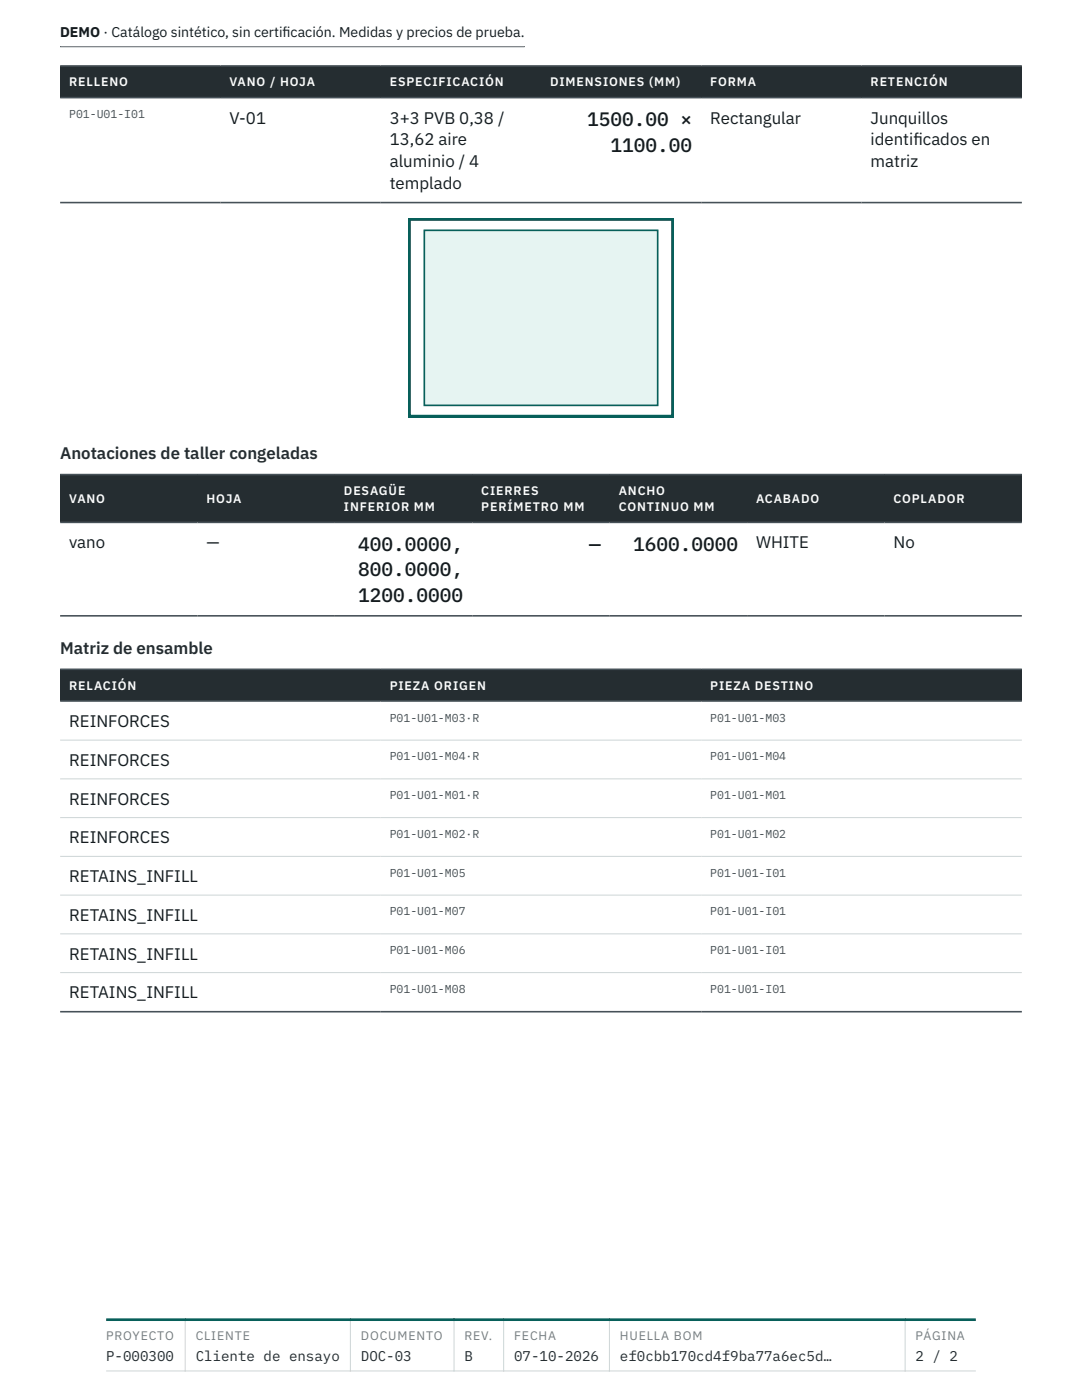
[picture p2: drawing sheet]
<svg xmlns="http://www.w3.org/2000/svg" width="216mm" height="279mm" viewBox="0 0 216 279" stroke-linecap="round" stroke-linejoin="round" font-family="sans-serif">
<defs><g id="words">
<g font-size="3.9" fill="#161c1f">
<text x="117.2" y="25.2">1500.00 ×</text>
<text x="121.8" y="30.3">1100.00</text>
<text x="71.5" y="110">400.0000,</text>
<text x="117.5" y="110">—</text>
<text x="126.3" y="110">1600.0000</text>
<text x="71.5" y="115">800.0000,</text>
<text x="71.5" y="120.1">1200.0000</text>
</g>
<g font-size="3.4" fill="#161c1f">
<text x="45.8" y="24.7">V-01</text>
<text x="77.8" y="24.7">3+3 PVB 0,38 /</text>
<text x="77.8" y="29">13,62 aire</text>
<text x="141.7" y="24.7">Rectangular</text>
<text x="173.7" y="24.7">Junquillos</text>
<text x="173.7" y="29">identif</text>
<text x="182.3" y="29">icados en</text>
<text x="77.8" y="33.4">aluminio / 4</text>
<text x="173.7" y="33.4">matriz</text>
<text x="77.8" y="37.7">templado</text>
<text x="13.8" y="109.4">vano</text>
<text x="41.2" y="109.4">—</text>
<text x="150.9" y="109.4">WHITE</text>
<text x="178.3" y="109.4">No</text>
<text x="13.8" y="145.1">REINFORCES</text>
<text x="13.8" y="152.8">REINFORCES</text>
<text x="13.8" y="160.6">REINFORCES</text>
<text x="13.8" y="168.3">REINFORCES</text>
<text x="13.8" y="176">RETAINS_INFILL</text>
<text x="13.8" y="183.8">RETAINS_INFILL</text>
<text x="13.8" y="191.5">RETAINS_INFILL</text>
<text x="13.8" y="199.2">RETAINS_INFILL</text>
</g>
<g font-size="3.4" fill="#252d31">
<text x="12" y="91.6">Anotaciones de taller congeladas</text>
<text x="12" y="130.5">Matriz de ensamble</text>
</g>
<g font-size="2.8" fill="#161c1f">
<text x="12" y="7.5">DEMO · Catálogo sintético, sin certif</text>
<text x="56.4" y="7.5">icación. Medidas y precios de prueba.</text>
</g>
<g font-size="2.8" fill="#252d31">
<text x="21.2" y="271.5">P-000300</text>
<text x="39" y="271.5">Cliente de ensayo</text>
<text x="72" y="271.5">DOC-03</text>
<text x="92.7" y="271.5">B</text>
<text x="102.6" y="271.5">07-10-2026</text>
<text x="123.7" y="271.5">ef0cbb170cd4f9ba77a6ec5d…</text>
<text x="182.7" y="271.5">2 / 2</text>
</g>
<g font-size="2.5" fill="#fcfdfc">
<text x="13.8" y="17.2">RELLENO</text>
<text x="45.8" y="17.2">VANO / HOJA</text>
<text x="77.8" y="17.2">ESPECIFICACIÓN</text>
<text x="109.7" y="17.2">DIMENSIONES (MM)</text>
<text x="141.7" y="17.2">FORMA</text>
<text x="173.7" y="17.2">RETENCIÓN</text>
<text x="13.8" y="100.4">VANO</text>
<text x="41.2" y="100.4">HOJA</text>
<text x="68.6" y="98.8">DESAGÜE</text>
<text x="96" y="98.8">CIERRES</text>
<text x="123.5" y="98.8">ANCHO</text>
<text x="150.9" y="100.4">ACABADO</text>
<text x="178.3" y="100.4">COPLADOR</text>
<text x="68.6" y="102">INFERIOR MM</text>
<text x="96" y="102">PERÍMETRO MM</text>
<text x="123.5" y="102">CONTINUO MM</text>
<text x="13.8" y="137.7">RELACIÓN</text>
<text x="77.8" y="137.7">PIEZA ORIGEN</text>
<text x="141.7" y="137.7">PIEZA DESTINO</text>
</g>
<g font-size="2.5" fill="#727d82">
<text x="21.2" y="267.4">PROYECTO</text>
<text x="39" y="267.4">CLIENTE</text>
<text x="72" y="267.4">DOCUMENTO</text>
<text x="92.7" y="267.4">REV.</text>
<text x="102.6" y="267.4">FECHA</text>
<text x="123.7" y="267.4">HUELLA BOM</text>
<text x="182.7" y="267.4">PÁGINA</text>
</g>
<g font-size="2.3" fill="#465158">
<text x="13.8" y="23.6">P01-U01-I01</text>
<text x="77.8" y="144">P01-U01-M03·R</text>
<text x="141.7" y="144">P01-U01-M03</text>
<text x="77.8" y="151.7">P01-U01-M04·R</text>
<text x="141.7" y="151.7">P01-U01-M04</text>
<text x="77.8" y="159.5">P01-U01-M01·R</text>
<text x="141.7" y="159.5">P01-U01-M01</text>
<text x="77.8" y="167.2">P01-U01-M02·R</text>
<text x="141.7" y="167.2">P01-U01-M02</text>
<text x="77.8" y="174.9">P01-U01-M05</text>
<text x="141.7" y="174.9">P01-U01-I01</text>
<text x="77.8" y="182.7">P01-U01-M07</text>
<text x="141.7" y="182.7">P01-U01-I01</text>
<text x="77.8" y="190.4">P01-U01-M06</text>
<text x="141.7" y="190.4">P01-U01-I01</text>
<text x="77.8" y="198.1">P01-U01-M08</text>
<text x="141.7" y="198.1">P01-U01-I01</text>
</g>
</g></defs>
<g fill="#252d31">
<path d="M12 13.2h32v6.3h-32z"/>
<path d="M44 13.2h32v6.3h-32z"/>
<path d="M76 13.2h31.9v6.3h-31.9z"/>
<path d="M107.9 13.2h32v6.3h-32z"/>
<path d="M139.9 13.2h32v6.3h-32z"/>
<path d="M171.9 13.2h32v6.3h-32z"/>
</g>
<path d="M12 13.2h191.9M12 19.5h191.9M12 40.4h191.9" fill="none" stroke="#465158" stroke-width=".32"/>
<g fill="#252d31">
<path d="M12 94.7h27.4v9.6h-27.4z"/>
<path d="M39.4 94.7h27.4v9.6h-27.4z"/>
<path d="M66.8 94.7h27.4v9.6h-27.4z"/>
<path d="M94.2 94.7h27.5v9.6h-27.5z"/>
<path d="M121.7 94.7h27.4v9.6h-27.4z"/>
<path d="M149.1 94.7h27.4v9.6h-27.4z"/>
<path d="M176.5 94.7h27.4v9.6h-27.4z"/>
</g>
<path d="M12 94.7h191.9M12 104.3h191.9M12 122.9h191.9" fill="none" stroke="#465158" stroke-width=".32"/>
<g fill="#252d31">
<path d="M12 133.6h64v6.3h-64z"/>
<path d="M76 133.6h63.9v6.3h-63.9z"/>
<path d="M139.9 133.6h64v6.3h-64z"/>
</g>
<path d="M12 147.7h191.9M12 155.4h191.9M12 163.2h191.9M12 170.9h191.9M12 178.6h191.9M12 186.4h191.9M12 194.1h191.9" fill="none" stroke="#cdd5d6" stroke-width=".2"/>
<path d="M12 133.6h191.9M12 139.9h191.9M12 201.9h191.9" fill="none" stroke="#465158" stroke-width=".32"/>
<path d="M81.5 43.6h52.9v39.7h-52.9z" fill="none" stroke="#075f5a" stroke-width=".99" stroke-linecap="butt"/>
<path d="M84.7 46h46.5v34.9h-46.5z" fill="#e6f4f2" stroke="#075f5a" stroke-width=".33"/>
<path d="M12 9.2h92.7zM12 9.2h92.7v.2h-92.7z" fill-rule="evenodd" fill="#465158"/>
<path d="M21.2 273.6h173.5M37 263.1v10.6M69.9 263.1v10.6M90.6 263.1v10.6M100.5 263.1v10.6M121.6 263.1v10.6M180.6 263.1v10.6" fill="none" stroke="#cdd5d6" stroke-width=".2"/>
<path d="M21.2 263.4h173.5" fill="none" stroke="#075f5a" stroke-width=".53"/>
<use href="#words"/>
</svg>
